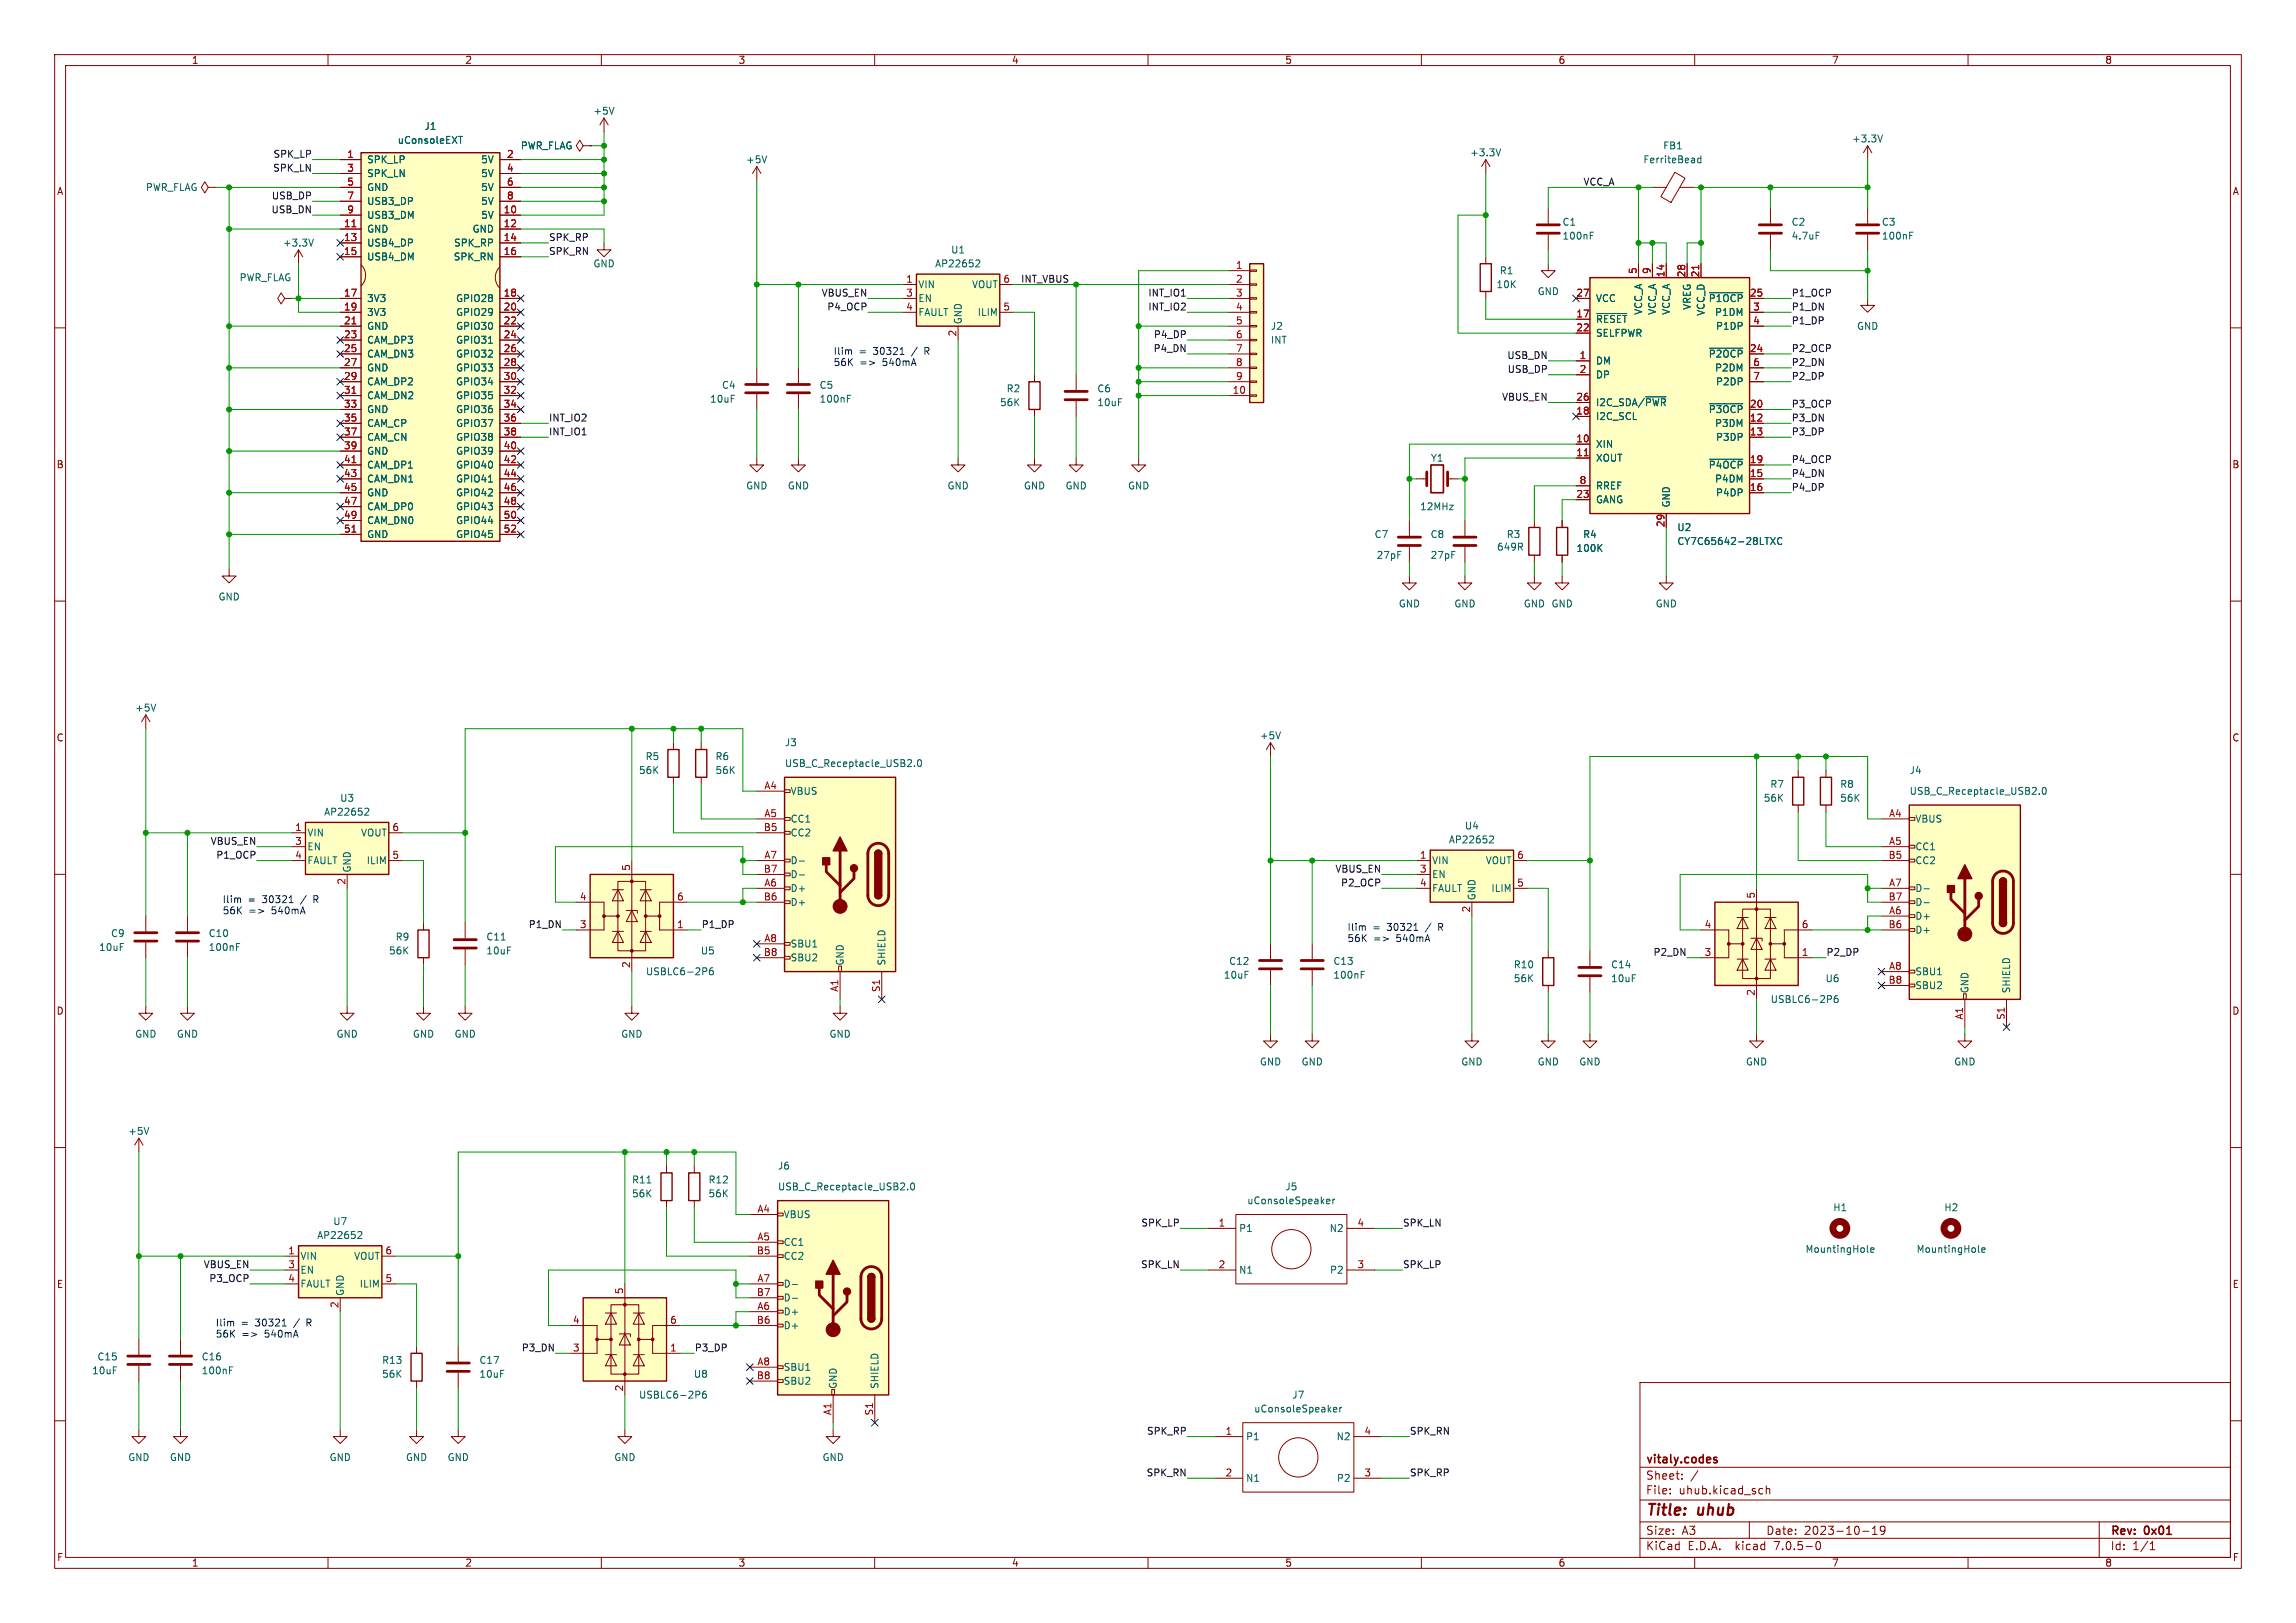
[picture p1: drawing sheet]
<svg xmlns="http://www.w3.org/2000/svg" width="420mm" height="297mm" viewBox="0 0 420 297" stroke-linecap="round" stroke-linejoin="round" font-family="sans-serif">
<defs><g id="words">
<g font-size="2.8" fill="#840000">
<text x="301" y="277.8">Title:</text>
<text x="310.4" y="277.8">uhub</text>
</g>
<g font-size="2.1" fill="#840000">
<text x="301" y="268.1">vitaly.codes</text>
<text x="301" y="273.6">File:</text>
<text x="301" y="270.9">Sheet:</text>
<text x="307" y="273.6">uhub.kicad_sch</text>
<text x="301" y="281">Size:</text>
<text x="307.6" y="281">A3</text>
<text x="323" y="281">Date:</text>
<text x="329.9" y="281">2023-10-19</text>
<text x="386" y="281.2">Rev:</text>
<text x="392.2" y="281.2">0x01</text>
<text x="301" y="283.8">KiCad</text>
<text x="308.6" y="283.8">E.D.A.</text>
<text x="317.4" y="283.8">kicad</text>
<text x="324.5" y="283.8">7.0.5-0</text>
<text x="386" y="283.8">Id:</text>
<text x="390" y="283.8">1/1</text>
</g>
<g font-size="1.8" fill="#840000">
<text x="35" y="11.8">1</text>
<text x="85" y="11.8">2</text>
<text x="135" y="11.8">3</text>
<text x="185" y="11.8">4</text>
<text x="235" y="11.8">5</text>
<text x="285" y="11.8">6</text>
<text x="335" y="11.8">7</text>
<text x="385" y="11.8">8</text>
<text x="10.4" y="35.8">A</text>
<text x="408.4" y="35.8">A</text>
<text x="10.3" y="85.8">B</text>
<text x="408.3" y="85.8">B</text>
<text x="10.3" y="135.8">C</text>
<text x="408.3" y="135.8">C</text>
<text x="10.3" y="185.8">D</text>
<text x="408.3" y="185.8">D</text>
<text x="10.4" y="235.8">E</text>
<text x="408.3" y="235.8">E</text>
<text x="10.4" y="285.8">F</text>
<text x="35" y="286.8">1</text>
<text x="85" y="286.8">2</text>
<text x="135" y="286.8">3</text>
<text x="185" y="286.8">4</text>
<text x="235" y="286.8">5</text>
<text x="285" y="286.8">6</text>
<text x="335" y="286.8">7</text>
<text x="385" y="286.8">8</text>
<text x="408.4" y="285.8">F</text>
</g>
<g font-size="1.8" fill="#006464">
<text x="77.6" y="23.9">J1</text>
<text x="108.5" y="21.1">+5V</text>
<text x="72.7" y="26.5">uConsoleEXT</text>
<text x="95.2" y="27.5">PWR_FLAG</text>
<text x="268.9" y="28.8">+3.3V</text>
<text x="304.2" y="27.5">FB1</text>
<text x="338.7" y="26.2">+3.3V</text>
<text x="26.6" y="35.1">PWR_FLAG</text>
<text x="67.1" y="30">SPK_LP</text>
<text x="67.1" y="32.6">SPK_LN</text>
<text x="67.1" y="35.1">GND</text>
<text x="88" y="30">5V</text>
<text x="88" y="32.6">5V</text>
<text x="88" y="35.1">5V</text>
<text x="136.4" y="30">+5V</text>
<text x="300.5" y="30">FerriteBead</text>
<text x="67.1" y="37.7">USB3_DP</text>
<text x="67.1" y="40.2">USB3_DM</text>
<text x="88" y="40.2">5V</text>
<text x="88" y="37.7">5V</text>
<text x="285.8" y="41.5">C1</text>
<text x="327.7" y="41.5">C2</text>
<text x="344.2" y="41.5">C3</text>
<text x="51.7" y="45.3">+3.3V</text>
<text x="67.1" y="42.7">GND</text>
<text x="67.1" y="45.3">USB4_DP</text>
<text x="67.1" y="47.8">USB4_DM</text>
<text x="83" y="47.8">SPK_RN</text>
<text x="83" y="45.3">SPK_RP</text>
<text x="86.4" y="42.7">GND</text>
<text x="173.9" y="46.5">U1</text>
<text x="285.8" y="44">100nF</text>
<text x="327.7" y="44">4.7uF</text>
<text x="344.2" y="44">100nF</text>
<text x="43.8" y="51.6">PWR_FLAG</text>
<text x="108.5" y="49.1">GND</text>
<text x="167.9" y="52.9">VIN</text>
<text x="171" y="49.1">AP22652</text>
<text x="177.8" y="52.9">VOUT</text>
<text x="273.7" y="52.9">10K</text>
<text x="274.3" y="50.4">R1</text>
<text x="67.1" y="55.4">3V3</text>
<text x="67.1" y="58">3V3</text>
<text x="83.4" y="55.4">GPIO28</text>
<text x="83.4" y="58">GPIO29</text>
<text x="167.9" y="55.4">EN</text>
<text x="167.9" y="58">FAULT</text>
<text x="176.1" y="59.4" transform="rotate(-90 176.1 59.4)">GND</text>
<text x="178.8" y="58">ILIM</text>
<text x="281.2" y="54.2">GND</text>
<text x="291.8" y="59.2">~{RESET}</text>
<text x="291.8" y="55.4">VCC</text>
<text x="300.5" y="57.6" transform="rotate(-90 300.5 57.6)">VCC_A</text>
<text x="303.1" y="57.6" transform="rotate(-90 303.1 57.6)">VCC_A</text>
<text x="305.6" y="57.6" transform="rotate(-90 305.6 57.6)">VCC_A</text>
<text x="309.4" y="56.7" transform="rotate(-90 309.4 56.7)">VREG</text>
<text x="312" y="57.8" transform="rotate(-90 312 57.8)">VCC_D</text>
<text x="312.5" y="55.4">~{P1OCP}</text>
<text x="313.7" y="58">P1DM</text>
<text x="67.1" y="60.5">GND</text>
<text x="67.1" y="63.1">CAM_DP3</text>
<text x="67.1" y="65.6">CAM_DN3</text>
<text x="83.4" y="60.5">GPIO30</text>
<text x="83.4" y="63.1">GPIO31</text>
<text x="83.4" y="65.6">GPIO32</text>
<text x="232.4" y="60.5">J2</text>
<text x="232.4" y="63.1">INT</text>
<text x="291.8" y="61.8">SELFPWR</text>
<text x="312.5" y="65.6">~{P2OCP}</text>
<text x="313.9" y="60.5">P1DP</text>
<text x="339.6" y="60.5">GND</text>
<text x="67.1" y="68.1">GND</text>
<text x="67.1" y="70.7">CAM_DP2</text>
<text x="83.4" y="68.1">GPIO33</text>
<text x="83.4" y="70.7">GPIO34</text>
<text x="132" y="71.3">C4</text>
<text x="149.9" y="71.3">C5</text>
<text x="184.1" y="71.9">R2</text>
<text x="200.7" y="71.9">C6</text>
<text x="291.8" y="66.9">DM</text>
<text x="291.8" y="69.4">DP</text>
<text x="313.7" y="68.1">P2DM</text>
<text x="313.9" y="70.7">P2DP</text>
<text x="67.1" y="73.2">CAM_DN2</text>
<text x="67.1" y="75.8">GND</text>
<text x="83.4" y="73.2">GPIO35</text>
<text x="83.4" y="75.8">GPIO36</text>
<text x="129.8" y="73.9">10uF</text>
<text x="149.9" y="73.9">100nF</text>
<text x="182.9" y="74.5">56K</text>
<text x="200.7" y="74.5">10uF</text>
<text x="291.8" y="77">I2C_SCL</text>
<text x="291.8" y="74.5">I2C_SDA/~{PWR}</text>
<text x="312.5" y="75.8">~{P3OCP}</text>
<text x="67.1" y="78.3">CAM_CP</text>
<text x="67.1" y="80.8">CAM_CN</text>
<text x="67.1" y="83.4">GND</text>
<text x="83.4" y="78.3">GPIO37</text>
<text x="83.4" y="80.8">GPIO38</text>
<text x="83.4" y="83.4">GPIO39</text>
<text x="291.8" y="82.1">XIN</text>
<text x="313.7" y="78.3">P3DM</text>
<text x="313.9" y="80.8">P3DP</text>
<text x="67.1" y="85.9">CAM_DP1</text>
<text x="67.1" y="88.5">CAM_DN1</text>
<text x="83.4" y="85.9">GPIO40</text>
<text x="83.4" y="88.5">GPIO41</text>
<text x="136.4" y="89.7">GND</text>
<text x="144.1" y="89.7">GND</text>
<text x="173.3" y="89.7">GND</text>
<text x="187.2" y="89.7">GND</text>
<text x="194.9" y="89.7">GND</text>
<text x="206.3" y="89.7">GND</text>
<text x="261.7" y="84.6">Y1</text>
<text x="291.8" y="84.6">XOUT</text>
<text x="291.8" y="89.7">RREF</text>
<text x="312.5" y="85.9">~{P4OCP}</text>
<text x="313.7" y="88.5">P4DM</text>
<text x="67.1" y="91">GND</text>
<text x="67.1" y="93.5">CAM_DP0</text>
<text x="83.4" y="91">GPIO42</text>
<text x="83.4" y="93.5">GPIO43</text>
<text x="259.7" y="93.5">12MHz</text>
<text x="291.8" y="92.3">GANG</text>
<text x="305.6" y="93" transform="rotate(-90 305.6 93)">GND</text>
<text x="313.9" y="91">P4DP</text>
<text x="67.1" y="96.1">CAM_DN0</text>
<text x="67.1" y="98.6">GND</text>
<text x="83.4" y="96.1">GPIO44</text>
<text x="83.4" y="98.6">GPIO45</text>
<text x="251.4" y="98.6">C7</text>
<text x="261.6" y="98.6">C8</text>
<text x="273.8" y="100.9">649R</text>
<text x="275.6" y="98.6">R3</text>
<text x="288.3" y="101.2">100K</text>
<text x="289.5" y="98.6">R4</text>
<text x="306.8" y="97.3">U2</text>
<text x="306.8" y="99.9">CY7C65642-28LTXC</text>
<text x="251.7" y="102.4">27pF</text>
<text x="261.6" y="102.4">27pF</text>
<text x="39.9" y="110">GND</text>
<text x="255.8" y="111.3">GND</text>
<text x="266" y="111.3">GND</text>
<text x="278.7" y="111.3">GND GND</text>
<text x="302.8" y="111.3">GND</text>
<text x="24.7" y="130.4">+5V</text>
<text x="143.5" y="136.7">J3</text>
<text x="230.4" y="135.4">+5V</text>
<text x="116.8" y="141.8">56K</text>
<text x="118" y="139.3">R5</text>
<text x="130.8" y="139.3">R6</text>
<text x="130.8" y="141.8">56K</text>
<text x="143.5" y="140.5">USB_C_Receptacle_USB2.0</text>
<text x="349.3" y="141.8">J4</text>
<text x="59.2" y="149.4">AP22652</text>
<text x="62.2" y="146.9">U3</text>
<text x="144.5" y="145.6">VBUS</text>
<text x="322.6" y="146.9">56K</text>
<text x="323.8" y="144.3">R7</text>
<text x="336.6" y="144.3">R8</text>
<text x="336.6" y="146.9">56K</text>
<text x="349.3" y="145.6">USB_C_Receptacle_USB2.0</text>
<text x="56.1" y="153.2">VIN</text>
<text x="56.1" y="155.8">EN</text>
<text x="66" y="153.2">VOUT</text>
<text x="144.5" y="150.7">CC1</text>
<text x="144.5" y="153.2">CC2</text>
<text x="265" y="154.5">AP22652</text>
<text x="267.9" y="152">U4</text>
<text x="350.3" y="150.7">VBUS</text>
<text x="350.3" y="155.8">CC1</text>
<text x="56.1" y="158.3">FAULT</text>
<text x="64.3" y="159.8" transform="rotate(-90 64.3 159.8)">GND</text>
<text x="67" y="158.3">ILIM</text>
<text x="144.5" y="158.3">D-</text>
<text x="144.5" y="160.8">D-</text>
<text x="261.9" y="158.3">VIN</text>
<text x="261.9" y="160.8">EN</text>
<text x="271.8" y="158.3">VOUT</text>
<text x="350.3" y="158.3">CC2</text>
<text x="144.5" y="163.4">D+</text>
<text x="144.5" y="165.9">D+</text>
<text x="261.9" y="163.4">FAULT</text>
<text x="270.1" y="164.8" transform="rotate(-90 270.1 164.8)">GND</text>
<text x="272.8" y="163.4">ILIM</text>
<text x="350.3" y="163.4">D-</text>
<text x="350.3" y="165.9">D-</text>
<text x="20.2" y="171.6">C9</text>
<text x="38.1" y="171.6">C10</text>
<text x="72.3" y="172.3">R9</text>
<text x="88.9" y="172.3">C11</text>
<text x="144.5" y="173.5">SBU1</text>
<text x="350.3" y="168.5">D+</text>
<text x="350.3" y="171">D+</text>
<text x="18.1" y="174.2">10uF</text>
<text x="38.1" y="174.2">100nF</text>
<text x="71.1" y="174.8">56K</text>
<text x="88.9" y="174.8">10uF</text>
<text x="118.1" y="178.6">USBLC6-2P6</text>
<text x="128.1" y="174.8">U5</text>
<text x="144.5" y="176.1">SBU2</text>
<text x="154.5" y="176.8" transform="rotate(-90 154.5 176.8)">GND</text>
<text x="162.1" y="176.8" transform="rotate(-90 162.1 176.8)">SHIELD</text>
<text x="223.8" y="179.3">10uF</text>
<text x="224.8" y="176.7">C12</text>
<text x="243.8" y="176.7">C13</text>
<text x="243.8" y="179.3">100nF</text>
<text x="276.8" y="177.4">R10</text>
<text x="276.8" y="179.9">56K</text>
<text x="294.6" y="177.4">C14</text>
<text x="294.6" y="179.9">10uF</text>
<text x="333.9" y="179.9">U6</text>
<text x="350.3" y="178.6">SBU1</text>
<text x="323.8" y="183.7">USBLC6-2P6</text>
<text x="350.3" y="181.2">SBU2</text>
<text x="360.2" y="181.9" transform="rotate(-90 360.2 181.9)">GND</text>
<text x="367.9" y="181.9" transform="rotate(-90 367.9 181.9)">SHIELD</text>
<text x="24.7" y="190.1">GND</text>
<text x="32.3" y="190.1">GND</text>
<text x="61.5" y="190.1">GND</text>
<text x="75.5" y="190.1">GND</text>
<text x="83.1" y="190.1">GND</text>
<text x="113.6" y="190.1">GND</text>
<text x="151.7" y="190.1">GND</text>
<text x="230.4" y="195.1">GND</text>
<text x="238" y="195.1">GND</text>
<text x="267.2" y="195.1">GND</text>
<text x="281.2" y="195.1">GND</text>
<text x="288.8" y="195.1">GND</text>
<text x="319.3" y="195.1">GND</text>
<text x="357.4" y="195.1">GND</text>
<text x="23.4" y="207.8">+5V</text>
<text x="142.2" y="214.2">J6</text>
<text x="115.6" y="216.7">R11</text>
<text x="115.6" y="219.3">56K</text>
<text x="129.5" y="216.7">R12</text>
<text x="129.5" y="219.3">56K</text>
<text x="142.2" y="218">USB_C_Receptacle_USB2.0</text>
<text x="228.1" y="220.5">uConsoleSpeaker</text>
<text x="235.1" y="218">J5</text>
<text x="335.3" y="221.8">H1</text>
<text x="355.6" y="221.8">H2</text>
<text x="58" y="226.9">AP22652</text>
<text x="60.9" y="224.3">U7</text>
<text x="143.3" y="223.1">VBUS</text>
<text x="226.6" y="225.6">P1</text>
<text x="243.2" y="225.6">N2</text>
<text x="54.9" y="230.7">VIN</text>
<text x="54.9" y="233.2">EN</text>
<text x="64.8" y="230.7">VOUT</text>
<text x="143.3" y="228.2">CC1</text>
<text x="143.3" y="230.7">CC2</text>
<text x="226.6" y="233.2">N1</text>
<text x="243.3" y="233.2">P2</text>
<text x="330.2" y="229.4">MountingHole</text>
<text x="350.5" y="229.4">MountingHole</text>
<text x="54.9" y="235.8">FAULT</text>
<text x="63.1" y="237.2" transform="rotate(-90 63.1 237.2)">GND</text>
<text x="65.8" y="235.8">ILIM</text>
<text x="143.3" y="235.8">D-</text>
<text x="143.3" y="238.3">D-</text>
<text x="143.3" y="240.9">D+</text>
<text x="143.3" y="243.4">D+</text>
<text x="16.8" y="251.7">10uF</text>
<text x="17.8" y="249.1">C15</text>
<text x="36.8" y="249.1">C16</text>
<text x="36.8" y="251.7">100nF</text>
<text x="69.8" y="249.7">R13</text>
<text x="87.6" y="249.7">C17</text>
<text x="143.3" y="251">SBU1</text>
<text x="69.8" y="252.3">56K</text>
<text x="87.6" y="252.3">10uF</text>
<text x="116.8" y="256.1">USBLC6-2P6</text>
<text x="126.9" y="252.3">U8</text>
<text x="143.3" y="253.6">SBU2</text>
<text x="153.2" y="254.3" transform="rotate(-90 153.2 254.3)">GND</text>
<text x="160.8" y="254.3" transform="rotate(-90 160.8 254.3)">SHIELD</text>
<text x="236.3" y="256.1">J7</text>
<text x="227.8" y="263.7">P1</text>
<text x="229.4" y="258.6">uConsoleSpeaker</text>
<text x="244.5" y="263.7">N2</text>
<text x="23.4" y="267.5">GND</text>
<text x="31" y="267.5">GND</text>
<text x="60.2" y="267.5">GND</text>
<text x="74.2" y="267.5">GND</text>
<text x="81.8" y="267.5">GND</text>
<text x="112.3" y="267.5">GND</text>
<text x="150.4" y="267.5">GND</text>
<text x="227.8" y="271.3">N1</text>
<text x="244.5" y="271.3">P2</text>
</g>
<g font-size="1.8" fill="#0f0f0f">
<text x="50" y="28.9">SPK_LP</text>
<text x="49.9" y="31.5">SPK_LN</text>
<text x="289.6" y="34">VCC_A</text>
<text x="49.6" y="39.1">USB_DN</text>
<text x="49.7" y="36.6">USB_DP</text>
<text x="100.3" y="46.7">SPK_RN</text>
<text x="100.3" y="44.2">SPK_RP</text>
<text x="186.7" y="51.8">INT_VBUS</text>
<text x="150.3" y="54.3">VBUS_EN</text>
<text x="151.3" y="56.9">P4_OCP</text>
<text x="210" y="54.3">INT_IO1</text>
<text x="210" y="56.9">INT_IO2</text>
<text x="327.7" y="59.4">P1_DP</text>
<text x="327.7" y="54.3">P1_OCP</text>
<text x="327.7" y="56.9">P1_DN</text>
<text x="211" y="64.5">P4_DN</text>
<text x="211.1" y="62">P4_DP</text>
<text x="275.7" y="65.8">USB_DN</text>
<text x="327.7" y="64.5">P2_OCP</text>
<text x="275.8" y="68.3">USB_DP</text>
<text x="327.7" y="67">P2_DN</text>
<text x="327.7" y="69.6">P2_DP</text>
<text x="100.3" y="77.2">INT_IO2</text>
<text x="274.7" y="73.4">VBUS_EN</text>
<text x="327.7" y="74.7">P3_OCP</text>
<text x="327.7" y="77.2">P3_DN</text>
<text x="100.3" y="79.7">INT_IO1</text>
<text x="327.7" y="79.7">P3_DP</text>
<text x="327.7" y="87.4">P4_DN</text>
<text x="327.7" y="84.8">P4_OCP</text>
<text x="327.7" y="89.9">P4_DP</text>
<text x="38.5" y="154.7">VBUS_EN</text>
<text x="39.5" y="157.2">P1_OCP</text>
<text x="244.3" y="159.8">VBUS_EN</text>
<text x="245.3" y="162.3">P2_OCP</text>
<text x="96.7" y="169.9">P1_DN</text>
<text x="128.3" y="169.9">P1_DP</text>
<text x="302.4" y="175">P2_DN</text>
<text x="334" y="175">P2_DP</text>
<text x="208.8" y="224.5">SPK_LP</text>
<text x="256.5" y="224.5">SPK_LN</text>
<text x="37.2" y="232.1">VBUS_EN</text>
<text x="208.7" y="232.1">SPK_LN</text>
<text x="256.5" y="232.1">SPK_LP</text>
<text x="38.3" y="234.7">P3_OCP</text>
<text x="95.4" y="247.4">P3_DN</text>
<text x="127" y="247.4">P3_DP</text>
<text x="209.8" y="262.6">SPK_RP</text>
<text x="257.8" y="262.6">SPK_RN</text>
<text x="209.7" y="270.2">SPK_RN</text>
<text x="257.8" y="270.2">SPK_RP</text>
</g>
<g font-size="1.8" fill="#a90000">
<text x="63.5" y="29">1</text>
<text x="92.7" y="29">2</text>
<text x="63.5" y="31.5">3</text>
<text x="63.5" y="34">5</text>
<text x="92.7" y="31.5">4</text>
<text x="92.7" y="34">6</text>
<text x="62.9" y="41.7">11</text>
<text x="63.5" y="36.6">7</text>
<text x="63.5" y="39.1">9</text>
<text x="92.1" y="39.1">10</text>
<text x="92.1" y="41.7">12</text>
<text x="92.7" y="36.6">8</text>
<text x="62.9" y="44.2">13</text>
<text x="62.9" y="46.7">15</text>
<text x="92.1" y="44.2">14</text>
<text x="92.1" y="46.7">16</text>
<text x="165.7" y="51.8">1</text>
<text x="183.5" y="51.8">6</text>
<text x="226" y="49.3">1</text>
<text x="226" y="51.8">2</text>
<text x="299.5" y="50.2" transform="rotate(-90 299.5 50.2)">5</text>
<text x="302" y="50.2" transform="rotate(-90 302 50.2)">9</text>
<text x="304.5" y="50.8" transform="rotate(-90 304.5 50.8)">14</text>
<text x="308.4" y="50.8" transform="rotate(-90 308.4 50.8)">28</text>
<text x="310.9" y="50.8" transform="rotate(-90 310.9 50.8)">21</text>
<text x="62.9" y="54.4">17</text>
<text x="62.9" y="56.9">19</text>
<text x="62.9" y="59.4">21</text>
<text x="92.1" y="54.4">18</text>
<text x="92.1" y="56.9">20</text>
<text x="92.1" y="59.4">22</text>
<text x="165.7" y="54.4">3</text>
<text x="165.7" y="56.9">4</text>
<text x="183.5" y="56.9">5</text>
<text x="226" y="54.4">3</text>
<text x="226" y="56.9">4</text>
<text x="226" y="59.4">5</text>
<text x="288.3" y="58.2">17</text>
<text x="288.3" y="54.4">27</text>
<text x="320" y="54.4">25</text>
<text x="320.6" y="56.9">3</text>
<text x="320.6" y="59.4">4</text>
<text x="62.9" y="62">23</text>
<text x="62.9" y="64.5">25</text>
<text x="92.1" y="62">24</text>
<text x="92.1" y="64.5">26</text>
<text x="175" y="61.6" transform="rotate(-90 175 61.6)">2</text>
<text x="226" y="62">6</text>
<text x="226" y="64.5">7</text>
<text x="288.3" y="60.7">22</text>
<text x="288.9" y="65.8">1</text>
<text x="320" y="64.5">24</text>
<text x="62.9" y="67.1">27</text>
<text x="62.9" y="69.6">29</text>
<text x="92.1" y="67.1">28</text>
<text x="92.1" y="69.6">30</text>
<text x="226" y="67.1">8</text>
<text x="226" y="69.6">9</text>
<text x="288.9" y="68.3">2</text>
<text x="320.6" y="67.1">6</text>
<text x="320.6" y="69.6">7</text>
<text x="62.9" y="72.1">31</text>
<text x="62.9" y="74.7">33</text>
<text x="62.9" y="77.2">35</text>
<text x="92.1" y="72.1">32</text>
<text x="92.1" y="74.7">34</text>
<text x="92.1" y="77.2">36</text>
<text x="225.4" y="72.1">10</text>
<text x="288.3" y="75.9">18</text>
<text x="288.3" y="73.4">26</text>
<text x="320" y="77.2">12</text>
<text x="320" y="74.7">20</text>
<text x="62.9" y="79.8">37</text>
<text x="62.9" y="82.3">39</text>
<text x="92.1" y="79.8">38</text>
<text x="92.1" y="82.3">40</text>
<text x="288.3" y="81">10</text>
<text x="288.3" y="83.6">11</text>
<text x="320" y="79.8">13</text>
<text x="62.9" y="84.8">41</text>
<text x="62.9" y="87.4">43</text>
<text x="62.9" y="89.9">45</text>
<text x="92.1" y="84.8">42</text>
<text x="92.1" y="87.4">44</text>
<text x="92.1" y="89.9">46</text>
<text x="288.9" y="88.6">8</text>
<text x="320" y="87.4">15</text>
<text x="320" y="89.9">16</text>
<text x="320" y="84.8">19</text>
<text x="62.9" y="92.5">47</text>
<text x="62.9" y="95">49</text>
<text x="92.1" y="92.5">48</text>
<text x="92.1" y="95">50</text>
<text x="288.3" y="91.2">23</text>
<text x="62.9" y="97.5">51</text>
<text x="92.1" y="97.5">52</text>
<text x="304.5" y="96.5" transform="rotate(-90 304.5 96.5)">29</text>
<text x="139.8" y="144.5">A4</text>
<text x="139.8" y="149.6">A5</text>
<text x="345.5" y="149.6">A4</text>
<text x="53.9" y="152.1">1</text>
<text x="53.9" y="154.7">3</text>
<text x="71.7" y="152.1">6</text>
<text x="139.7" y="152.1">B5</text>
<text x="345.5" y="154.7">A5</text>
<text x="53.9" y="157.2">4</text>
<text x="63.2" y="162" transform="rotate(-90 63.2 162)">2</text>
<text x="71.7" y="157.2">5</text>
<text x="115.3" y="159.4" transform="rotate(-90 115.3 159.4)">5</text>
<text x="139.7" y="159.8">B7</text>
<text x="139.8" y="157.2">A7</text>
<text x="259.7" y="157.2">1</text>
<text x="259.7" y="159.8">3</text>
<text x="277.5" y="157.2">6</text>
<text x="345.4" y="157.2">B5</text>
<text x="106" y="164.8">4</text>
<text x="123.8" y="164.8">6</text>
<text x="139.7" y="164.8">B6</text>
<text x="139.8" y="162.3">A6</text>
<text x="259.7" y="162.3">4</text>
<text x="269" y="167" transform="rotate(-90 269 167)">2</text>
<text x="277.5" y="162.3">5</text>
<text x="321.1" y="164.5" transform="rotate(-90 321.1 164.5)">5</text>
<text x="345.4" y="164.8">B7</text>
<text x="345.5" y="167.4">A6</text>
<text x="345.5" y="162.3">A7</text>
<text x="106" y="169.9">3</text>
<text x="123.8" y="169.9">1</text>
<text x="139.8" y="172.5">A8</text>
<text x="311.8" y="169.9">4</text>
<text x="329.5" y="169.9">6</text>
<text x="345.4" y="169.9">B6</text>
<text x="115.3" y="177.2" transform="rotate(-90 115.3 177.2)">2</text>
<text x="139.7" y="175">B8</text>
<text x="311.8" y="175">3</text>
<text x="329.5" y="175">1</text>
<text x="345.5" y="177.5">A8</text>
<text x="153.4" y="181.6" transform="rotate(-90 153.4 181.6)">A1</text>
<text x="161" y="181.6" transform="rotate(-90 161 181.6)">S1</text>
<text x="321.1" y="182.3" transform="rotate(-90 321.1 182.3)">2</text>
<text x="345.4" y="180.1">B8</text>
<text x="359.2" y="186.6" transform="rotate(-90 359.2 186.6)">A1</text>
<text x="366.8" y="186.7" transform="rotate(-90 366.8 186.7)">S1</text>
<text x="138.5" y="222">A4</text>
<text x="138.5" y="227.1">A5</text>
<text x="222.9" y="224.5">1</text>
<text x="248.3" y="224.5">4</text>
<text x="52.7" y="229.6">1</text>
<text x="52.7" y="232.2">3</text>
<text x="70.5" y="229.6">6</text>
<text x="138.4" y="229.6">B5</text>
<text x="222.9" y="232.2">2</text>
<text x="248.3" y="232.2">3</text>
<text x="52.7" y="234.7">4</text>
<text x="62" y="239.4" transform="rotate(-90 62 239.4)">2</text>
<text x="70.5" y="234.7">5</text>
<text x="114" y="236.9" transform="rotate(-90 114 236.9)">5</text>
<text x="138.4" y="237.2">B7</text>
<text x="138.5" y="239.8">A6</text>
<text x="138.5" y="234.7">A7</text>
<text x="104.7" y="242.3">4</text>
<text x="122.5" y="242.3">6</text>
<text x="138.4" y="242.3">B6</text>
<text x="104.7" y="247.4">3</text>
<text x="122.5" y="247.4">1</text>
<text x="138.5" y="249.9">A8</text>
<text x="114" y="254.7" transform="rotate(-90 114 254.7)">2</text>
<text x="138.4" y="252.5">B8</text>
<text x="152.1" y="259" transform="rotate(-90 152.1 259)">A1</text>
<text x="159.8" y="259.1" transform="rotate(-90 159.8 259.1)">S1</text>
<text x="224.1" y="262.6">1</text>
<text x="249.5" y="262.6">4</text>
<text x="224.1" y="270.3">2</text>
<text x="249.5" y="270.3">3</text>
</g>
<g font-size="1.8" fill="#0000c2">
<text x="152.4" y="65">Ilim</text>
<text x="157.1" y="65">=</text>
<text x="159.7" y="65">30321</text>
<text x="166.9" y="65">/</text>
<text x="169.3" y="65">R</text>
<text x="152.4" y="67.1">56K</text>
<text x="157.2" y="67.1">=&gt;</text>
<text x="161.4" y="67.1">540mA</text>
<text x="40.6" y="165.3">Ilim</text>
<text x="40.6" y="167.4">56K</text>
<text x="45.3" y="165.3">=</text>
<text x="45.4" y="167.4">=&gt;</text>
<text x="48" y="165.3">30321</text>
<text x="49.7" y="167.4">540mA</text>
<text x="55.1" y="165.3">/</text>
<text x="57.5" y="165.3">R</text>
<text x="246.4" y="170.4">Ilim</text>
<text x="246.4" y="172.5">56K</text>
<text x="251" y="170.4">=</text>
<text x="251.2" y="172.5">=&gt;</text>
<text x="253.7" y="170.4">30321</text>
<text x="255.4" y="172.5">540mA</text>
<text x="260.9" y="170.4">/</text>
<text x="263.3" y="170.4">R</text>
<text x="39.4" y="242.8">Ilim</text>
<text x="39.4" y="244.9">56K</text>
<text x="44" y="242.8">=</text>
<text x="44.2" y="244.9">=&gt;</text>
<text x="46.7" y="242.8">30321</text>
<text x="48.4" y="244.9">540mA</text>
<text x="53.8" y="242.8">/</text>
<text x="56.3" y="242.8">R</text>
</g>
</g></defs>
<g fill="none" stroke="#840000" stroke-width=".18">
<path d="M10 10h400v277h-400zM12 12h396v273h-396zM60 10v2M110 10v2M160 10v2M210 10v2M260 10v2M310 10v2M360 10v2M38.1 34.3l-.6-1-.7 1 .7 1 .6-1h1.3M39.4 34.3h.1M62.2 29.2h3.8"/>
<path d="M62.2 39.4h3.8M62.2 31.8h3.8M62.2 34.3h3.8M62.2 36.8h3.8M91.4 29.2h3.8M91.4 39.4h3.8M91.4 31.8h3.8M91.4 34.3h3.8M91.4 36.8h3.8M106.7 26.7l-.7-1-.6 1 .6 1 .7-1h1.2M107.9 26.7h.1M110.5 21.6v2.5"/>
<path d="M110.5 21.6l-.8 1.3M110.5 21.6l.8 1.3M138.4 30.5v2.5M138.4 30.5l-.7 1.3M138.4 30.5l.8 1.3M271.8 29.2v2.6M271.8 29.2l-.8 1.3M271.8 29.2l.7 1.3M283.2 38.1v2.8M302.3 34.3h2.5M306.4 31.5l1.8 1.1-2.5 4.5-1.9-1.1zM307.3 34.3h2.6"/>
<path d="M323.8 38.1v2.8M341.6 26.7v2.5M341.6 38.1v2.8M341.6 26.7l-.7 1.2M341.6 26.7l.8 1.2M10 60h2M52.1 54.6l-.7-1-.6 1 .6 1 .7-1h1.2M53.3 54.6h.1M54.6 45.7l-.8 1.3M54.6 45.7v2.6M54.6 45.7l.8 1.3M62.2 54.6h3.8"/>
<path d="M62.2 57.2h3.8M62.2 59.7h3.8M62.2 41.9h3.8M62.2 44.5h3.8M62.2 47h3.8M66.1 48.5a2.69 2.69 0 0 1 0 3.8M91.4 48.9a2.69 2.69 0 0 0 0 3.8M91.4 54.6h3.8M91.4 57.2h3.8M91.4 59.7h3.8M91.4 41.9h3.8M91.4 44.5h3.8"/>
<path d="M91.4 47h3.8M110.5 44.5v1.2h1.3l-1.3 1.3-1.3-1.3h1.3M165.1 54.6h2.5M165.1 57.2h2.5M165.1 52.1h2.5M175.3 59.7v2.5M182.9 57.2h2.5M182.9 52.1h2.5M224.8 54.6h3.8M224.8 57.2h3.8M224.8 59.7h3.8M224.8 52.1h3.8"/>
<path d="M224.8 49.5h3.8M228.6 59.6h1.3v.2h-1.3zM228.6 57h1.3v.3h-1.3zM228.6 54.5h1.3v.2h-1.3zM228.6 51.9h1.3v.3h-1.3zM228.6 49.4h1.3v.3h-1.3zM271.8 47v1.3M271.8 53.3v1.3M283.2 48.3v1.2h1.3l-1.3 1.3-1.3-1.3h1.3M283.2 42.9v2.8M288.3 58.4h2.5M288.3 54.6h2.5"/>
<path d="M299.7 48.3v2.5M302.3 48.3v2.5M304.8 48.3v2.5M308.6 48.3v2.5M311.1 48.3v2.5M320 54.6h2.6M320 57.2h2.6M320 59.7h2.6M323.8 42.9v2.8M341.6 54.6v1.3h1.3l-1.3 1.3-1.2-1.3h1.2M341.6 42.9v2.8M408 60h2"/>
<path d="M62.2 77.5h3.8M62.2 74.9h3.8M62.2 64.8h3.8M62.2 67.3h3.8M62.2 69.9h3.8M62.2 62.2h3.8M62.2 72.4h3.8M91.4 77.5h3.8M91.4 74.9h3.8M91.4 64.8h3.8M91.4 67.3h3.8M91.4 69.9h3.8"/>
<path d="M91.4 62.2h3.8M91.4 72.4h3.8M138.4 67.3v2.8M138.4 72.1v2.8M146 67.3v2.8M146 72.1v2.8M189.2 68.6v1.3M189.2 74.9v1.3M196.8 68.6v2.8M196.8 73.4v2.8M224.8 64.8h3.8M224.8 67.3h3.8"/>
<path d="M224.8 69.9h3.8M224.8 62.2h3.8M224.8 72.4h3.8M228.6 72.3h1.3v.2h-1.3zM228.6 69.7h1.3v.3h-1.3zM228.6 67.2h1.3v.2h-1.3zM228.6 64.6h1.3v.3h-1.3zM228.6 62.1h1.3v.3h-1.3zM288.3 76.2h2.5M288.3 66h2.5M288.3 68.6h2.5M288.3 61h2.5"/>
<path d="M288.3 73.7h2.5M320 77.5h2.6M320 74.9h2.6M320 64.8h2.6M320 67.3h2.6M320 69.9h2.6M62.2 80h3.8M62.2 87.6h3.8M62.2 90.2h3.8M62.2 85.1h3.8M62.2 82.6h3.8M62.2 92.7h3.8"/>
<path d="M62.2 95.3h3.8M62.2 97.8h3.8M91.4 80h3.8M91.4 87.6h3.8M91.4 90.2h3.8M91.4 85.1h3.8M91.4 82.6h3.8M91.4 92.7h3.8M91.4 95.3h3.8M91.4 97.8h3.8M138.4 83.8v1.3h1.3l-1.3 1.3-1.2-1.3h1.2M146 83.8v1.3h1.3l-1.3 1.3-1.2-1.3h1.2"/>
<path d="M175.3 83.8v1.3h1.2l-1.2 1.3-1.3-1.3h1.3M189.2 83.8v1.3h1.3l-1.3 1.3-1.2-1.3h1.2M196.8 83.8v1.3h1.3l-1.3 1.3-1.2-1.3h1.2M208.3 83.8v1.3h1.2l-1.2 1.3-1.3-1.3h1.3M257.8 95.3v2.7M259.1 87.6h1.9M264.8 87.6h1.9M268 95.3v2.7M280.7 95.3v1.2M285.7 95.3v1.2M288.3 81.3h2.5M288.3 83.8h2.5"/>
<path d="M288.3 91.4h2.5M288.3 88.9h2.5M304.8 94v2.5M320 80h2.6M320 87.6h2.6M320 90.2h2.6M320 85.1h2.6M10 110h2M41.9 104.1v1.3h1.3l-1.3 1.3-1.3-1.3h1.3M257.8 105.4v1.3h1.3l-1.3 1.3-1.3-1.3h1.3M257.8 100.1v2.8M268 105.4v1.3h1.2l-1.2 1.3-1.3-1.3h1.3"/>
<path d="M268 100.1v2.8M280.7 105.4v1.3h1.2l-1.2 1.3-1.3-1.3h1.3M280.7 101.6v1.3M285.7 105.4v1.3h1.3l-1.3 1.3-1.2-1.3h1.2M285.7 101.6v1.3M304.8 105.4v1.3h1.3l-1.3 1.3-1.3-1.3h1.3M408 110h2M26.7 130.8l-.8 1.3M26.7 130.8v2.6M26.7 130.8l.7 1.3M123.2 135.9v1.3M128.3 135.9v1.3"/>
<path d="M232.4 135.9l-.8 1.3M232.4 135.9v2.5M232.4 135.9l.8 1.3M10 160h2M53.3 157.5h2.6M53.3 154.9h2.6M53.3 152.4h2.6M71.1 157.5h2.6M71.1 152.4h2.6M115.6 157.5v20.3M123.2 142.2v1.3M128.3 142.2v1.3"/>
<path d="M138.4 157.5h5.1M138.4 149.9h5.1M138.4 152.4h5.1M138.4 144.8h5.1M143.5 159.8h1v.5h-1zM143.5 157.2h1v.5h-1zM143.5 152.1h1v.6h-1zM143.5 149.6h1v.5h-1zM143.5 144.5h1v.5h-1zM259.1 157.5h2.5M276.9 157.5h2.5M328.9 141v1.2"/>
<path d="M328.9 147.3v1.3M334 141v1.2M334 147.3v1.3M344.2 157.5h5M344.2 149.9h5M344.2 154.9h5M349.2 157.2h1.1v.5h-1.1zM349.2 154.7h1.1v.5h-1.1zM349.2 149.6h1.1v.5h-1.1zM408 160h2M26.7 167.6v2.8M26.7 172.5v2.8"/>
<path d="M34.3 167.6v2.8M34.3 172.5v2.8M63.5 160v2.6M77.5 168.9v1.3M77.5 175.3v1.2M85.1 168.9v2.8M85.1 173.7v2.8M105.4 165.1h5.1v2.5h2.5M110.5 167.6v2.6h-5.1M112 170.4h2M112 162.8h2M113 161.3h5.1v12.7h-5.1z"/>
<path d="M113 170.4l1 2.1h-2zM113 162.8l1 2h-2zM114.6 166.6h2v.5M115.6 166.6l1 2.1h-2zM117.1 170.4h2M117.1 162.8h2M118.1 170.4l1 2.1h-2zM118.1 162.8l1 2h-2zM120.6 167.6v2.6h5.1M125.7 165.1h-5.1v2.5h-2.5M138.4 160h5.1M138.4 165.1h5.1"/>
<path d="M138.4 162.6h5.1M138.4 175.3h5.1M138.4 172.7h5.1M143.5 175h1v.5h-1zM143.5 172.5h1v.5h-1zM143.5 164.8h1v.6h-1zM143.5 162.3h1v.5h-1zM153.4 176.8h.5v1h-.5zM153.7 177.8v5.1M161.3 177.8v5.1M232.4 172.7v2.8M232.4 177.5v2.8"/>
<path d="M240 172.7v2.8M240 177.5v2.8M259.1 160h2.5M259.1 162.6h2.5M269.2 165.1v2.5M276.9 162.6h2.5M283.2 174v1.3M290.8 174v2.8M290.8 178.8v2.8M311.1 170.2h5.1v2.5h2.6M316.2 172.7v2.6h-5.1M317.8 175.5h2"/>
<path d="M317.8 167.9h2M318.8 166.4h5v12.7h-5zM318.8 175.5l1 2h-2zM318.8 167.9l1 2h-2zM320.3 171.7h2v.5M321.3 171.7l1 2h-2zM321.3 162.6v20.3M322.8 175.5h2.1M322.8 167.9h2.1M323.8 175.5l1.1 2h-2.1zM323.8 167.9l1.1 2h-2.1zM326.4 172.7v2.6h5.1"/>
<path d="M331.5 170.2h-5.1v2.5h-2.6M344.2 170.2h5M344.2 165.1h5M344.2 162.6h5M344.2 167.6h5M344.2 177.8h5M349.2 177.5h1.1v.6h-1.1zM349.2 169.9h1.1v.5h-1.1zM349.2 167.4h1.1v.5h-1.1zM349.2 164.8h1.1v.6h-1.1zM349.2 162.3h1.1v.5h-1.1zM26.7 184.2v1.2h1.2l-1.2 1.3-1.3-1.3h1.3"/>
<path d="M34.3 184.2v1.2h1.3l-1.3 1.3-1.3-1.3h1.3M63.5 184.2v1.2h1.3l-1.3 1.3-1.3-1.3h1.3M77.5 184.2v1.2h1.2l-1.2 1.3-1.3-1.3h1.3M85.1 184.2v1.2h1.3l-1.3 1.3-1.3-1.3h1.3M115.6 184.2v1.2h1.2l-1.2 1.3-1.3-1.3h1.3M153.7 184.2v1.2h1.2l-1.2 1.3-1.3-1.3h1.3M232.4 189.2v1.3h1.3l-1.3 1.3-1.3-1.3h1.3M240 189.2v1.3h1.3l-1.3 1.3-1.2-1.3h1.2M269.2 189.2v1.3h1.3l-1.3 1.3-1.2-1.3h1.2M283.2 189.2v1.3h1.3l-1.3 1.3-1.3-1.3h1.3M283.2 180.3v1.3M290.8 189.2v1.3h1.3l-1.3 1.3-1.2-1.3h1.2"/>
<path d="M321.3 189.2v1.3h1.3l-1.3 1.3-1.3-1.3h1.3M344.2 180.3h5M349.2 180.1h1.1v.5h-1.1zM359.2 181.9h.5v1h-.5zM359.4 189.2v1.3h1.3l-1.3 1.3-1.3-1.3h1.3M359.4 182.9v5.1M367 182.9v5.1M10 210h2M25.4 208.3l-.8 1.3M25.4 208.3v2.5M25.4 208.3l.8 1.3M121.9 213.4v1.2"/>
<path d="M121.9 219.7v1.3M127 213.4v1.2M127 219.7v1.3M408 210h2M52.1 232.4h2.5M52.1 234.9h2.5M52.1 229.9h2.5M62.2 237.5v2.5M69.8 234.9h2.6M69.8 229.9h2.6M111.8 238.8h5v12.7h-5zM114.3 234.9v20.4"/>
<path d="M137.2 222.2h5M137.2 227.3h5M137.2 234.9h5M137.2 229.9h5M137.2 237.5h5M142.2 239.8h1.1v.5h-1.1zM142.2 237.2h1.1v.5h-1.1zM142.2 234.7h1.1v.5h-1.1zM142.2 229.6h1.1v.5h-1.1zM142.2 227.1h1.1v.5h-1.1zM142.2 222h1.1v.5h-1.1zM221 224.8h5.1"/>
<path d="M221 232.4h5.1M226.1 222.2h20.3v12.7h-20.3zM246.4 224.8h5.1M246.4 232.4h5.1M10 260h2M25.4 245.1v2.8M25.4 249.9v2.8M33 245.1v2.8M33 249.9v2.8M76.2 246.4v1.2M76.2 252.7v1.3M83.8 246.4v2.8"/>
<path d="M83.8 251.2v2.8M104.1 242.6h5.1v2.5h2.6M109.2 245.1v2.5h-5.1M110.7 247.9h2.1M110.7 240.3h2.1M111.8 247.9l1 2h-2.1zM111.8 240.3l1 2h-2.1zM113.3 244.1h2v.5M114.3 244.1l1 2h-2zM115.8 247.9h2.1M115.8 240.3h2.1M116.8 247.9l1.1 2h-2.1z"/>
<path d="M116.8 240.3l1.1 2h-2.1zM119.4 245.1v2.5h5.1M124.5 242.6h-5.1v2.5h-2.6M137.2 240h5M137.2 250.2h5M137.2 242.6h5M137.2 252.7h5M142.2 252.5h1.1v.5h-1.1zM142.2 249.9h1.1v.5h-1.1zM142.2 242.3h1.1v.5h-1.1zM152.1 254.3h.6v1h-.6zM152.4 255.3v5"/>
<path d="M160 255.3v5M300 253h108v32h-108zM408 260h2M25.4 261.6v1.3h1.3l-1.3 1.3-1.3-1.3h1.3M33 261.6v1.3h1.3l-1.3 1.3-1.3-1.3h1.3M62.2 261.6v1.3h1.3l-1.3 1.3-1.2-1.3h1.2M76.2 261.6v1.3h1.3l-1.3 1.3-1.3-1.3h1.3M83.8 261.6v1.3h1.3l-1.3 1.3-1.3-1.3h1.3M114.3 261.6v1.3h1.3l-1.3 1.3-1.3-1.3h1.3M152.4 261.6v1.3h1.3l-1.3 1.3-1.3-1.3h1.3M222.2 262.9h5.1M222.2 270.5h5.1"/>
<path d="M227.3 260.3h20.3v12.7h-20.3zM247.6 262.9h5.1M247.6 270.5h5.1M300 278.5h108M300 274.5h108M300 268.5h108M305.5 273.2v.2M305.5 272.5v.1M307.7 270.5v.2M307.7 269.8v.1M310.6 269.1l-1.3 1.9M320 278.5v3"/>
<path d="M322 272.4l.4 .1M322.4 273.3l-.4 .1M323.1 272.5l.2-.1 .4 .1v.9M323.1 271.9v1.5M342.5 279.7l.4-.4v1.5M344.8 279.9l-.3 .3h-.3l-.3-.3 .2-.5 .4-.1 .2 .1a.99 .99 0 0 1-.3 1.4h-.3M384 278.5v6.5M60 285v2M110 285v2M160 285v2M210 285v2M260 285v2"/>
<path d="M300 281.5h108M310 285v2M332.4 282.2l.1-.1a.8 .8 0 0 1 .5 .7 .8 .8 0 0 1-.5 .8 1 1 0 0 1-.1-1.4zM340.7 280.2h1.2M342.5 280.8h.9M360 285v2M393.3 283.6h.9M393.3 282.5l.4-.4v1.5"/>
<circle cx="236.2" cy="228.6" r="3.6"/>
<circle cx="237.5" cy="266.7" r="3.6"/>
</g>
<path d="M261.7 85.1h2.3v5.1h-2.3zM313.5 267.1l.5 .2 .1 .2-.2 .2-.4-.1M313.5 266.8h.5" fill="none" stroke="#840000" stroke-width=".3"/>
<g fill="#ffffc2" stroke="#ffffc2" stroke-width=".18">
<path d="M290.8 50.8h29.2v43.2h-29.2z"/>
<path d="M142.2 219.7h20.4v35.6h-20.4z"/>
<path d="M66 27.9h25.4v71.2h-25.4z"/>
<path d="M107.9 160h15.3v15.3h-15.3z"/>
<path d="M261.6 155.6h15.3v9.5h-15.3z"/>
<path d="M167.6 50.2h15.3v9.5h-15.3z"/>
<path d="M349.2 147.3h20.4v35.6h-20.4z"/>
<path d="M313.7 165.1h15.2v15.2h-15.2z"/>
<path d="M55.9 150.5h15.2v9.5h-15.2z"/>
<path d="M228.6 48.3h2.5v25.4h-2.5z"/>
<path d="M106.7 237.5h15.2v15.2h-15.2z"/>
<path d="M54.6 228h15.2v9.5h-15.2z"/>
<path d="M143.5 142.2h20.3v35.6h-20.3z"/>
</g>
<g fill="none" stroke="#840000" stroke-width=".25">
<path d="M66 27.9h25.4v71.2h-25.4zM167.6 50.2h15.3v9.5h-15.3zM228.6 48.3h2.5v25.4h-2.5zM270.8 48.3h2v5h-2zM290.8 50.8h29.2v43.2h-29.2zM188.2 69.9h2v5h-2zM279.7 96.5h2v5.1h-2zM284.7 96.5h2.1v5.1h-2.1zM122.2 137.2h2v5h-2zM127.3 137.2h2v5h-2zM55.9 150.5h15.2v9.5h-15.2zM143.5 142.2h20.3v35.6h-20.3z"/>
<path d="M160 156.2a.64 .64 0 0 1 .7-.6 .64 .64 0 0 1 .6 .6M261.6 155.6h15.3v9.5h-15.3zM327.9 142.2h2v5.1h-2zM333 142.2h2v5.1h-2zM349.2 147.3h20.4v35.6h-20.4zM76.5 170.2h2v5.1h-2zM107.9 160h15.3v15.3h-15.3zM160 163.8a.64 .64 0 0 0 .7 .7 .64 .64 0 0 0 .6-.7M282.2 175.3h2v5h-2zM313.7 165.1h15.2v15.2h-15.2zM365.8 168.9a.64 .64 0 0 0 .6 .6 .64 .64 0 0 0 .6-.6M365.8 161.3a.64 .64 0 0 1 .6-.6 .64 .64 0 0 1 .6 .6"/>
<path d="M120.9 214.6h2v5.1h-2zM126 214.6h2v5.1h-2zM142.2 219.7h20.4v35.6h-20.4zM54.6 228h15.2v9.5h-15.2zM106.7 237.5h15.2v15.2h-15.2zM158.7 233.7a.64 .64 0 0 1 .7-.7 .64 .64 0 0 1 .6 .7M75.2 247.6h2v5.1h-2zM158.7 241.3a.64 .64 0 0 0 .7 .6 .64 .64 0 0 0 .6-.6"/>
</g>
<path d="M64.4 41.5h.7M64.4 59.3h.7M310.7 48.6v.7M64.4 72h.7M64.4 84.7h.7M64.4 97.4h.7M289.8 83.4h.7" fill="none" stroke="#a90000" stroke-width=".18"/>
<g fill="none" stroke="#006464" stroke-width=".18">
<path d="M112.3 19.6l-.4 1.3M83.9 25h.7M84.2 25v1.2M140.2 28.5l-.4 1.3M274.5 27.2l-.4 1.3M311.1 28.5v1.3M311.1 29l-.3-.1-.3 .3 .1 .5h.5M344.4 24.7l-.5 1.3M57.3 43.8l-.4 1.2M178.7 47.6h.4l.1 .3-.8 .9h.8M290.9 42.5h.6M292.1 57.4h5.5"/>
<path d="M312.7 53.6h6.1M332.2 42.5h.6M349.3 42.5h.6M89.4 62.8h.7M155 72.3h.6M301 72.6h3.8M312.7 73.9h6.1M312.7 63.7h6.1M89.4 88.2h.7M312.7 84h6.1M323.9 98.4l.8 1.2M324.7 98.4l-.8 1.2"/>
<path d="M325.9 98.5a.6 .6 0 0 0-.8 .4 .6 .6 0 0 0 .6 .7l.2-.1M28.5 128.8l-.4 1.3M168 139.1l.1-.1a.68 .68 0 0 1 .5 .6 .68 .68 0 0 1-.5 .7l-.3-.5zM234.2 133.9l-.4 1.3M66.9 147.9l.4 .1 .2 .3-.8 .9h.8M146.2 157.6h1M167.3 140.2v.1M272.7 153h.4l.1 .3-.8 .9h.8M373 145.2v.2M373.7 144.2l.2-.1a.68 .68 0 0 1 .4 .6 .68 .68 0 0 1-.4 .7l-.3-.5zM43.3 172.7h.6M129.2 177.2v.5"/>
<path d="M130.4 177.1l-.4 .1a.86 .86 0 0 0 0 1.2l.4-.1 .1-.5-.2-.2-.4 .1-.1 .1M146.2 160.1h1M249 177.7h.6M351.9 162.7h1M351.9 165.2h1M335 182.3v.4M336.1 182.2l-.3 .1a.86 .86 0 0 0 0 1.2l.4-.2v-.4l-.2-.2h-.2l-.3 .2M27.2 206.3l-.4 1.3M166 217.6v.1M166.7 216.6l.2-.1a.68 .68 0 0 1 .4 .6 .68 .68 0 0 1-.4 .6l-.3-.4zM242.7 219.5l.4-.1 .2 .3-.6 .2M243.8 219.4v.9"/>
<path d="M244.2 219.4l-.4 .3M65.6 225.4h.5l.1 .3-.8 .9h.8M144.9 235h1M144.9 237.6h1M242.7 220.2h.5M341.6 229.1l.2 .1M342.2 228.8l.6-.2-.1-.2-.3-.1-.2 .2v.6h.5M362 229.1l.1 .1M362.5 228.8l.6-.2-.1-.2-.3-.1-.2 .2 .1 .6h.4M42 250.1h.6M128 254.7v.4M129.1 254.6h-.4a.86 .86 0 0 0 0 1.2l.5-.1v-.4l-.2-.2h-.4l-.1 .2"/>
<path d="M244 258.3h.5M244 257.6l.4-.1 .1 .3-.6 .2M245.1 257.5v.9M245.4 257.5l-.3 .3"/>
</g>
<g fill="none" stroke="#840000" stroke-width=".51">
<path d="M281.2 42.7h4M281.2 41.1h4M321.8 42.7h4.1M321.8 41.1h4.1M339.6 42.7h4.1M339.6 41.1h4.1M136.4 70.4h4.1M136.4 71.9h4.1M144 70.4h4.1M144 71.9h4.1M194.8 73.2h4.1M194.8 71.6h4.1"/>
<path d="M255.8 99.8h4M255.8 98.3h4M261 86.4v2.5M264.8 86.4v2.5M265.9 99.8h4.1M265.9 98.3h4.1M151.1 158.2v1.3l2.6 2.6M153.7 155.7v10.2M156.2 159.5v1.3l-2.5 2.5M159.3 154.9a1.9 1.9 0 0 1 2.1-.4 1.9 1.9 0 0 1 1.2 1.7v7.6a1.91 1.91 0 0 1-1.9 1.9 1.91 1.91 0 0 1-2-1.9l.1-7.8 .1-.6zM365.1 159.9a1.9 1.9 0 0 1 2-.4 1.9 1.9 0 0 1 1.2 1.8v7.6a1.91 1.91 0 0 1-1.9 1.9 1.91 1.91 0 0 1-1.9-1.9v-7.8l.2-.6zM24.6 170.7h4.1"/>
<path d="M24.6 172.2h4.1M32.3 170.7h4M32.3 172.2h4M83.1 173.5h4M83.1 172h4M230.4 175.8h4M230.4 177.3h4M238 175.8h4.1M238 177.3h4.1M288.8 178.6h4.1M288.8 177h4.1M356.9 163.3v1.3l2.5 2.5"/>
<path d="M359.4 160.8v10.1M361.9 164.6v1.3l-2.5 2.5M149.9 235.7v1.3l2.5 2.5M152.4 233.2v10.1M154.9 237v1.3l-2.5 2.5M158 232.3a1.9 1.9 0 0 1 2.1-.4 1.9 1.9 0 0 1 1.2 1.8v7.6a1.91 1.91 0 0 1-1.9 1.9 1.91 1.91 0 0 1-1.9-1.9v-7.8l.2-.6zM23.4 248.2h4M23.4 249.7h4M31 248.2h4.1M31 249.7h4.1M81.8 251h4.1M81.8 249.4h4.1"/>
</g>
<g fill="#840000" stroke="#840000" stroke-width=".25">
<path d="M158.7 241.3h1.3a.64 .64 0 0 1-.6 .6 .64 .64 0 0 1-.7-.6z"/>
<path d="M158.7 233.7h1.3v7.6h-1.3z"/>
<path d="M158.9 233.2a.64 .64 0 0 1 .7-.1 .64 .64 0 0 1 .4 .6h-1.3z"/>
<path d="M152.4 230.6l1.3 2.6h-2.6z"/>
<path d="M149.2 234.4h1.3v1.3h-1.3z"/>
<path d="M365.8 168.9h1.2a.64 .64 0 0 1-.6 .6 .64 .64 0 0 1-.6-.6z"/>
<path d="M365.8 161.3h1.2v7.6h-1.2z"/>
<path d="M365.9 160.8a.64 .64 0 0 1 .7-.1 .64 .64 0 0 1 .4 .6h-1.2z"/>
<path d="M359.4 158.2l1.3 2.6h-2.6z"/>
<path d="M356.2 162.1h1.3v1.2h-1.3z"/>
<path d="M160 163.8h1.3a.64 .64 0 0 1-.6 .7 .64 .64 0 0 1-.7-.7z"/>
<path d="M160 156.2h1.3v7.6h-1.3z"/>
<path d="M160.2 155.8a.64 .64 0 0 1 .7-.2 .64 .64 0 0 1 .4 .6h-1.3z"/>
<path d="M153.7 153.2l1.2 2.5h-2.5z"/>
<path d="M150.5 157h1.3v1.2h-1.3z"/>
<circle cx="154.9" cy="236.3" r=".63"/>
<circle cx="361.9" cy="164" r=".63"/>
<circle cx="156.2" cy="158.9" r=".63"/>
</g>
<g fill="#840000" stroke="#840000" stroke-width=".18">
<circle cx="152.4" cy="243.3" r="1.27"/>
<circle cx="120.6" cy="167.6" r=".25"/>
<circle cx="118.1" cy="167.6" r=".25"/>
<circle cx="115.6" cy="174" r=".25"/>
<circle cx="115.6" cy="161.3" r=".25"/>
<circle cx="113" cy="167.6" r=".25"/>
<circle cx="110.5" cy="167.6" r=".25"/>
<circle cx="359.4" cy="170.9" r="1.27"/>
<circle cx="326.4" cy="172.7" r=".25"/>
<circle cx="323.8" cy="172.7" r=".25"/>
<circle cx="321.3" cy="179.1" r=".25"/>
<circle cx="321.3" cy="166.4" r=".25"/>
<circle cx="318.8" cy="172.7" r=".25"/>
<circle cx="316.2" cy="172.7" r=".25"/>
<circle cx="119.4" cy="245.1" r=".25"/>
<circle cx="116.8" cy="245.1" r=".25"/>
<circle cx="114.3" cy="251.5" r=".25"/>
<circle cx="114.3" cy="238.8" r=".25"/>
<circle cx="111.8" cy="245.1" r=".25"/>
<circle cx="109.2" cy="245.1" r=".25"/>
<circle cx="153.7" cy="165.9" r="1.27"/>
</g>
<g fill="none" stroke="#840000" stroke-width="1.3">
<circle cx="336.6" cy="224.8" r="1.27"/>
<circle cx="356.9" cy="224.8" r="1.27"/>
</g>
<g fill="none" stroke="#0000c2" stroke-width=".18">
<path d="M155.6 64l.2 .2v.7M159 66l1 .4-1 .4M164.7 64.9h.7M164.9 63.8l.1-.2v1.3M43.8 164.3l.2 .2v.7M47.3 166.4l.9 .3-.9 .4M52.9 165.2h.7M53.1 164.1l.2-.2v1.3M249.6 169.4l.1 .2v.7M253 171.5l1 .3-1 .4M258.6 170.3h.8M258.9 169.2l.1-.2v1.3"/>
<path d="M42.6 241.8l.1 .2v.7M46 243.8l1 .4-1 .4M51.6 242.7h.8M51.9 241.6l.1-.2v1.3"/>
</g>
<g fill="none" stroke="#009600" stroke-width=".18">
<path d="M39.4 34.3h22.8M41.9 34.3v69.8M57.1 36.8h5.1M57.1 29.2h5.1M57.1 39.4h5.1M57.1 31.8h5.1M95.2 34.3h15.3M95.2 36.8h15.3M95.2 29.2h15.3M95.2 31.8h15.3M107.9 26.7h2.6M110.5 24.1v15.3h-15.3"/>
<path d="M138.4 33v34.3M271.8 39.4h-5.1v21.6h21.6M271.8 31.8v15.2M299.7 34.3v14M302.3 34.3h-19.1v3.8M309.9 34.3h31.7M311.1 34.3v14M323.8 34.3v3.8M341.6 29.2v8.9M41.9 59.7h20.3M41.9 41.9h20.3M53.3 54.6h8.9"/>
<path d="M54.6 48.3v8.9h7.6M95.2 41.9h15.3v2.6M95.2 47h5.1M95.2 44.5h5.1M138.4 52.1h26.7M146 52.1v15.2M158.7 57.2h6.4M158.7 54.6h6.4M185.4 57.2h3.8v11.4M185.4 52.1h39.4M196.8 52.1v16.5M208.3 59.7h16.5"/>
<path d="M217.2 57.2h7.6M217.2 54.6h7.6M224.8 49.5h-16.5v34.3M271.8 54.6v3.8h16.5M283.2 45.7v2.6M299.7 44.5h5.1v3.8M302.3 44.5v3.8M311.1 44.5h-2.5v3.8M322.6 59.7h5.1M322.6 57.2h5.1M322.6 54.6h5.1M323.8 45.7v3.8h17.8"/>
<path d="M341.6 45.7v8.9M41.9 74.9h20.3M41.9 67.3h20.3M95.2 77.5h5.1M138.4 74.9v8.9M146 74.9v8.9M175.3 62.2v21.6M189.2 76.2v7.6M196.8 76.2v7.6M208.3 67.3h16.5M208.3 69.9h16.5M208.3 72.4h16.5"/>
<path d="M217.2 64.8h7.6M217.2 62.2h7.6M283.2 73.7h5.1M283.2 68.6h5.1M283.2 66h5.1M322.6 74.9h5.1M322.6 77.5h5.1M322.6 67.3h5.1M322.6 69.9h5.1M322.6 64.8h5.1M41.9 97.8h20.3M41.9 90.2h20.3"/>
<path d="M41.9 82.6h20.3M95.2 80h5.1M257.8 87.6h1.3M266.7 87.6h1.3M288.3 88.9h-7.6v6.4M288.3 83.8h-20.3v11.5M288.3 91.4h-2.6v3.9M288.3 81.3h-30.5v14M304.8 96.5v8.9M322.6 80h5.1M322.6 85.1h5.1M322.6 90.2h5.1"/>
<path d="M322.6 87.6h5.1M257.8 102.9v2.5M268 102.9v2.5M280.7 102.9v2.5M285.7 102.9v2.5M26.7 133.4v34.2M115.6 133.4v24.1M123.2 133.4v2.5M128.3 133.4v2.5M232.4 138.4v34.3M321.3 138.4v24.2M328.9 138.4v2.6"/>
<path d="M334 138.4v2.6M26.7 152.4h26.6M34.3 152.4v15.2M47 157.5h6.3M47 154.9h6.3M73.7 157.5h3.8v11.4M73.7 152.4h11.4M123.2 143.5v8.9h15.2M128.3 143.5v6.4h10.1M135.9 157.5h2.5M138.4 144.8h-2.5v-11.4h-50.8v35.5M232.4 157.5h26.7"/>
<path d="M240 157.5v15.2M279.4 157.5h11.4M328.9 148.6v8.9h15.3M334 148.6v6.3h10.2M344.2 149.9h-2.6v-11.5h-50.8v35.6M26.7 175.3v8.9M34.3 175.3v8.9M63.5 162.6v21.6M77.5 176.5v7.7M85.1 176.5v7.7M102.9 170.2h2.5M115.6 177.8v6.4"/>
<path d="M125.7 170.2h2.6M125.7 165.1h12.7M138.4 162.6h-2.5v2.5M138.4 160h-2.5v-5.1h-34.3v10.2h3.8M252.7 162.6h6.4M252.7 160h6.4M269.2 167.6v21.6M279.4 162.6h3.8v11.4M308.6 175.3h2.5M331.5 170.2h12.7M331.5 175.3h2.5M341.6 162.6h2.6"/>
<path d="M344.2 165.1h-2.6v-5.1h-34.3v10.2h3.8M344.2 167.6h-2.6v2.6M153.7 182.9v1.3M232.4 180.3v8.9M240 180.3v8.9M283.2 181.6v7.6M290.8 181.6v7.6M321.3 182.9v6.3M359.4 188v1.2M25.4 210.8v34.3M114.3 210.8v24.1M121.9 210.8v2.6"/>
<path d="M127 210.8v2.6M25.4 229.9h26.7M33 229.9v15.2M45.7 232.4h6.4M45.7 234.9h6.4M72.4 234.9h3.8v11.5M72.4 229.9h11.4M121.9 221v8.9h15.3M127 221v6.3h10.2M134.6 234.9h2.6M137.2 237.5h-2.6v-5.1h-34.3v10.2h3.8M137.2 222.2h-2.6v-11.4h-50.8v35.6"/>
<path d="M215.9 232.4h5.1M215.9 224.8h5.1M251.5 232.4h5M251.5 224.8h5M25.4 252.7v8.9M33 252.7v8.9M62.2 240v21.6M76.2 254v7.6M83.8 254v7.6M101.6 247.6h2.5M114.3 255.3v6.3M124.5 242.6h12.7"/>
<path d="M124.5 247.6h2.5M137.2 240h-2.6v2.6M152.4 260.3v1.3M217.2 270.5h5M217.2 262.9h5M252.7 270.5h5.1M252.7 262.9h5.1"/>
</g>
<g fill="none" stroke="#000084" stroke-width=".18">
<path d="M61.6 46.4l1.2 1.2M61.6 43.8l1.2 1.3M62.8 46.4l-1.2 1.2M62.8 43.8l-1.2 1.3M94.6 59.1l1.3 1.2M94.6 56.5l1.3 1.3M94.6 54l1.3 1.2M95.9 59.1l-1.3 1.2M95.9 56.5l-1.3 1.3M95.9 54l-1.3 1.2M287.7 54l1.2 1.2M288.9 54l-1.2 1.2"/>
<path d="M61.6 64.2l1.2 1.2M61.6 61.6l1.2 1.2M61.6 76.9l1.2 1.2M61.6 71.8l1.2 1.2M61.6 79.4l1.2 1.2M61.6 69.2l1.2 1.3M62.8 64.2l-1.2 1.2M62.8 61.6l-1.2 1.2M62.8 76.9l-1.2 1.2M62.8 71.8l-1.2 1.2M62.8 79.4l-1.2 1.2M62.8 69.2l-1.2 1.3"/>
<path d="M94.6 64.2l1.3 1.2M94.6 66.7l1.3 1.2M94.6 61.6l1.3 1.2M94.6 74.3l1.3 1.2M94.6 69.2l1.3 1.3M94.6 71.8l1.3 1.2M95.9 64.2l-1.3 1.2M95.9 66.7l-1.3 1.2M95.9 61.6l-1.3 1.2M95.9 74.3l-1.3 1.2M95.9 69.2l-1.3 1.3M95.9 71.8l-1.3 1.2"/>
<path d="M287.7 75.6l1.2 1.2M288.9 75.6l-1.2 1.2M61.6 94.6l1.2 1.3M61.6 84.5l1.2 1.2M61.6 87l1.2 1.2M61.6 92.1l1.2 1.2M62.8 92.1l-1.2 1.2M62.8 94.6l-1.2 1.3M62.8 87l-1.2 1.2M62.8 84.5l-1.2 1.2M94.6 81.9l1.3 1.3M94.6 84.5l1.3 1.2"/>
<path d="M94.6 92.1l1.3 1.2M94.6 97.2l1.3 1.2M94.6 89.6l1.3 1.2M94.6 87l1.3 1.2M94.6 94.6l1.3 1.3M95.9 81.9l-1.3 1.3M95.9 84.5l-1.3 1.2M95.9 92.1l-1.3 1.2M95.9 97.2l-1.3 1.2M95.9 89.6l-1.3 1.2M95.9 87l-1.3 1.2M95.9 94.6l-1.3 1.3"/>
<path d="M137.8 174.7l1.2 1.2M137.8 172.1l1.2 1.2M139 174.7l-1.2 1.2M139 172.1l-1.2 1.2M343.6 179.7l1.2 1.2M343.6 177.2l1.2 1.2M344.8 179.7l-1.2 1.2M344.8 177.2l-1.2 1.2M160.7 182.3l1.2 1.2M161.9 182.3l-1.2 1.2M366.4 187.4l1.2 1.2M367.6 187.4l-1.2 1.2"/>
<path d="M136.6 252.1l1.2 1.2M136.6 249.6l1.2 1.2M137.8 252.1l-1.2 1.2M137.8 249.6l-1.2 1.2M159.4 259.7l1.2 1.3M160.6 259.7l-1.2 1.3"/>
</g>
<g fill="#009600" stroke="#009600" stroke-width=".18">
<circle cx="334" cy="138.4" r=".46"/>
<circle cx="341.6" cy="170.2" r=".46"/>
<circle cx="321.3" cy="138.4" r=".46"/>
<circle cx="290.8" cy="157.5" r=".46"/>
<circle cx="341.6" cy="162.6" r=".46"/>
<circle cx="328.9" cy="138.4" r=".46"/>
<circle cx="232.4" cy="157.5" r=".46"/>
<circle cx="240" cy="157.5" r=".46"/>
<circle cx="41.9" cy="34.3" r=".46"/>
<circle cx="110.5" cy="29.2" r=".46"/>
<circle cx="110.5" cy="26.7" r=".46"/>
<circle cx="127" cy="210.8" r=".46"/>
<circle cx="121.9" cy="210.8" r=".46"/>
<circle cx="135.9" cy="165.1" r=".46"/>
<circle cx="134.6" cy="234.9" r=".46"/>
<circle cx="134.6" cy="242.6" r=".46"/>
<circle cx="41.9" cy="74.9" r=".46"/>
<circle cx="41.9" cy="41.9" r=".46"/>
<circle cx="41.9" cy="59.7" r=".46"/>
<circle cx="41.9" cy="67.3" r=".46"/>
<circle cx="41.9" cy="97.8" r=".46"/>
<circle cx="41.9" cy="90.2" r=".46"/>
<circle cx="41.9" cy="82.6" r=".46"/>
<circle cx="54.6" cy="54.6" r=".46"/>
<circle cx="115.6" cy="133.4" r=".46"/>
<circle cx="135.9" cy="157.5" r=".46"/>
<circle cx="85.1" cy="152.4" r=".46"/>
<circle cx="128.3" cy="133.4" r=".46"/>
<circle cx="123.2" cy="133.4" r=".46"/>
<circle cx="83.8" cy="229.9" r=".46"/>
<circle cx="34.3" cy="152.4" r=".46"/>
<circle cx="26.7" cy="152.4" r=".46"/>
<circle cx="33" cy="229.9" r=".46"/>
<circle cx="114.3" cy="210.8" r=".46"/>
<circle cx="110.5" cy="36.8" r=".46"/>
<circle cx="110.5" cy="31.8" r=".46"/>
<circle cx="110.5" cy="34.3" r=".46"/>
<circle cx="25.4" cy="229.9" r=".46"/>
<circle cx="208.3" cy="72.4" r=".46"/>
<circle cx="208.3" cy="69.9" r=".46"/>
<circle cx="323.8" cy="34.3" r=".46"/>
<circle cx="341.6" cy="34.3" r=".46"/>
<circle cx="311.1" cy="44.5" r=".46"/>
<circle cx="311.1" cy="34.3" r=".46"/>
<circle cx="341.6" cy="49.5" r=".46"/>
<circle cx="271.8" cy="39.4" r=".46"/>
<circle cx="268" cy="87.6" r=".46"/>
<circle cx="257.8" cy="87.6" r=".46"/>
<circle cx="299.7" cy="44.5" r=".46"/>
<circle cx="299.7" cy="34.3" r=".46"/>
<circle cx="302.3" cy="44.5" r=".46"/>
<circle cx="196.8" cy="52.1" r=".46"/>
<circle cx="208.3" cy="59.7" r=".46"/>
<circle cx="208.3" cy="67.3" r=".46"/>
<circle cx="138.4" cy="52.1" r=".46"/>
<circle cx="146" cy="52.1" r=".46"/>
</g>
<use href="#words"/>
</svg>
